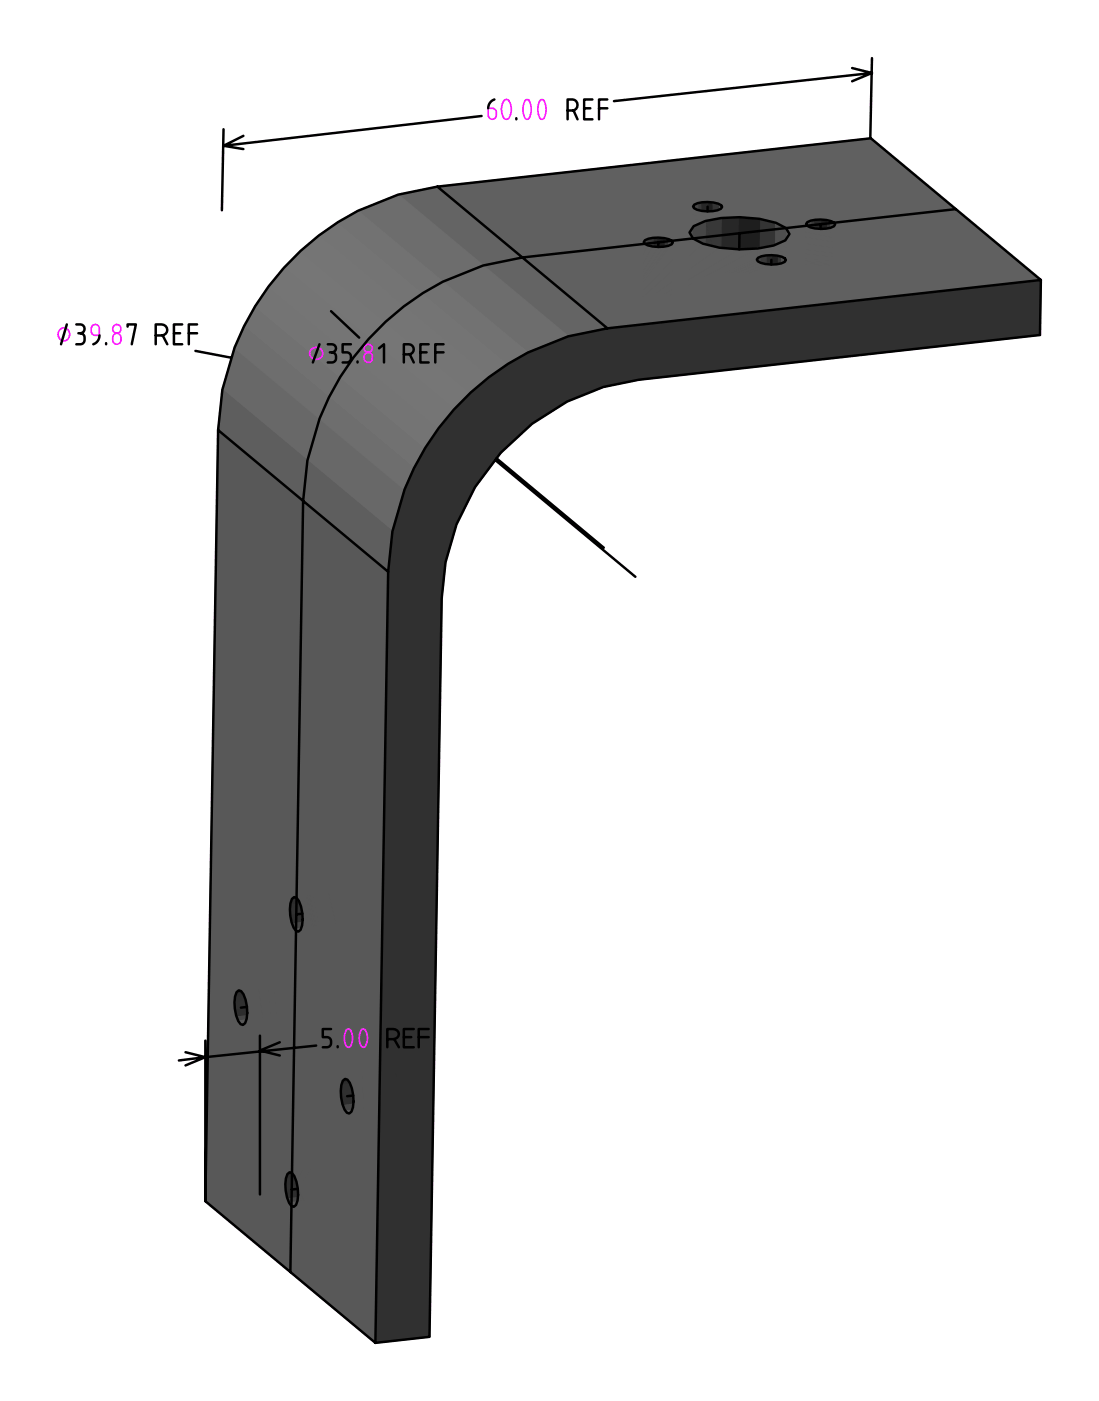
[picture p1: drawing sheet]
<svg xmlns="http://www.w3.org/2000/svg" width="95mm" height="121mm" viewBox="0 0 95 121" stroke-linecap="round" stroke-linejoin="round" font-family="sans-serif">
<g fill="#2c2c2c" stroke="#2c2c2c" stroke-width=".12">
<path d="M20.2 85.7l4.8-.9-.1 .4z"/>
<path d="M20.3 85.4l4.7-.6-4.8 .9z"/>
<path d="M29.5 93l4.6-.5-4.7 .9z"/>
<path d="M29.4 93.4l4.7-.9-.1 .3z"/>
<path d="M24.6 101.4l4.8-.9-.2 .4z"/>
<path d="M24.7 101l4.7-.5-4.8 .9z"/>
<path d="M25 77.7l4.8-.9-.2 .4z"/>
<path d="M25.1 77.3l4.7-.5-4.8 .9z"/>
</g>
<g fill="#454545" stroke="#454545" stroke-width=".12">
<path d="M20.3 87.4l4.7-.6-4.5 1z"/>
<path d="M20.5 87.8l4.5-1 .1 .5z"/>
<path d="M29.5 95l4.6-.5-4.5 1z"/>
<path d="M29.6 95.5l4.5-1 .2 .4z"/>
<path d="M24.7 103l4.6-.5-4.4 1z"/>
<path d="M24.9 103.5l4.4-1 .2 .5z"/>
<path d="M25.3 79.8l4.4-1 .2 .5z"/>
<path d="M25.1 79.3l4.6-.5-4.4 1z"/>
</g>
<g fill="#2f2f2f" stroke="#2f2f2f" stroke-width=".12">
<path d="M20.2 86.2l4.7-1-.1 .5z"/>
<path d="M20.2 85.7l4.7-.5-4.7 1z"/>
<path d="M29.4 93.4l4.6-.6-4.7 1z"/>
<path d="M29.3 93.8l4.7-1v.5z"/>
<path d="M24.5 101.9l4.7-1v.5z"/>
<path d="M24.6 101.4l4.6-.5-4.7 1z"/>
<path d="M24.9 78.2l4.7-1v.5z"/>
<path d="M25 77.7l4.6-.5-4.7 1z"/>
</g>
<g fill="#272727" stroke="#272727" stroke-width=".12">
<path d="M20.3 85.4l.2-.2 4.7-.5z"/>
<path d="M20.3 85.4l4.9-.7-.2 .1z"/>
<path d="M29.5 93l4.8-.7-.2 .2z"/>
<path d="M29.5 93l.2-.2 4.6-.5z"/>
<path d="M24.7 101l4.9-.7-.2 .2z"/>
<path d="M24.7 101l.2-.2 4.7-.5z"/>
<path d="M70.1 18.9l.4 4.7h-.4z"/>
<path d="M70.1 18.9h.5l-.1 4.7z"/>
<path d="M60.4 17.4l.4 4.7h-.5z"/>
<path d="M60.4 17.4h.5l-.1 4.7z"/>
<path d="M62.7 20.9l.8 2.5-.8 .1z"/>
<path d="M62.8 18.7h.8l-.9 2.2z"/>
<path d="M63.6 18.7l-.1 4.7-.8-2.5z"/>
<path d="M62 18.8l.7 2.1-.7 2.6z"/>
<path d="M62 18.8l.8-.1-.1 2.2z"/>
<path d="M62.7 20.9v2.6h-.7z"/>
<path d="M65.9 22l.4 4.7h-.5z"/>
<path d="M65.9 22h.5l-.1 4.7z"/>
<path d="M56.2 20.5l.4 4.7h-.5z"/>
<path d="M56.2 20.5l.4-.1v4.8z"/>
<path d="M25.1 77.3l4.9-.6-.2 .1z"/>
<path d="M25.1 77.3l.2-.1 4.7-.5z"/>
</g>
<g fill="#5a5a5a" stroke="#5a5a5a" stroke-width=".12">
<path d="M20.5 87.8l4.6-.5-4.4 .8z"/>
<path d="M20.7 88.1l4.4-.8 .2 .3z"/>
<path d="M29.6 95.5l4.7-.6-4.5 .8z"/>
<path d="M29.8 95.7l4.5-.8 .2 .3z"/>
<path d="M25.1 103.8l4.4-.8 .2 .2z"/>
<path d="M24.9 103.5l4.6-.5-4.4 .8z"/>
<path d="M25.5 80.1l4.4-.8 .2 .3z"/>
<path d="M25.3 79.8l4.6-.5-4.4 .8z"/>
</g>
<g fill="#2d2d2d" stroke="#2d2d2d" stroke-width=".12">
<path d="M20.3 87.4l4.6-1.1 .1 .5z"/>
<path d="M20.2 86.8l4.7-.5-4.6 1.1z"/>
<path d="M29.3 94.4l4.7-.5-4.5 1.1z"/>
<path d="M29.5 95l4.5-1.1 .1 .6z"/>
<path d="M24.6 102.4l4.6-.5-4.5 1.1z"/>
<path d="M24.7 103l4.5-1.1 .1 .6z"/>
<path d="M25 78.8l4.6-.6-4.5 1.1z"/>
<path d="M25.1 79.3l4.5-1.1 .1 .6z"/>
</g>
<g fill="#676767" stroke="#676767" stroke-width=".12">
<path d="M20.9 88.2l4.4-.6 .3 .1z"/>
<path d="M20.7 88.1l4.6-.5-4.4 .6z"/>
<path d="M30 95.8l4.5-.6 .2 .1z"/>
<path d="M29.8 95.7l4.7-.5-4.5 .6z"/>
<path d="M25.3 103.8l4.4-.6 .2 .1z"/>
<path d="M25.1 103.8l4.6-.6-4.4 .6z"/>
<path d="M25.5 80.1l4.6-.5-4.4 .5z"/>
<path d="M25.7 80.1l4.4-.5h.2z"/>
</g>
<g fill="#303030" stroke="#303030" stroke-width=".12">
<path d="M20.2 86.8l4.6-1.1 .1 .6z"/>
<path d="M20.2 86.2l4.6-.5-4.6 1.1z"/>
<path d="M29.3 93.8l4.7-.5-4.7 1.1z"/>
<path d="M29.3 94.4l4.7-1.1v.6z"/>
<path d="M24.6 102.4l4.6-1v.5z"/>
<path d="M24.5 101.9l4.7-.5-4.6 1z"/>
<path d="M32.6 96.5l3.4 .8-3.4 .4z"/>
<path d="M35.9 96.2l1.3 .9-1.2 .2z"/>
<path d="M35.9 96.2l1.4-.2-.1 1.1z"/>
<path d="M32.6 96.5l3.3-.3 .1 1.1z"/>
<path d="M32.6 97.7l4.3 17.3-4.6 .5z"/>
<path d="M36 97.3l1.2-.2-.3 17.9z"/>
<path d="M32.6 97.7l3.4-.4 .9 17.7z"/>
<path d="M32.7 89.8l3.2 6.4-3.3 .3z"/>
<path d="M35.6 89.5l1.7 6.5-1.4 .2z"/>
<path d="M35.6 89.5l1.8-.2-.1 6.7z"/>
<path d="M32.7 89.8l2.9-.3 .3 6.7z"/>
<path d="M78.5 25.3l11-1.2-11.1 2.7z"/>
<path d="M78.4 26.8l11.1-2.7z"/>
<path d="M78.4 26.8l11.1-2.7-11.1 6z"/>
<path d="M78.4 30.1l11.1-6v4.7z"/>
<path d="M61.6 27.2l16.9-1.9-17 5.6z"/>
<path d="M61.5 31l16.9-4.2z"/>
<path d="M61.5 30.9l16.9-4.1-16.9 4.2z"/>
<path d="M61.5 31l16.9-4.2-16.9 5.1z"/>
<path d="M61.5 31.9l16.9-5.1v3.3z"/>
<path d="M61.5 30.9l17-5.6-.1 1.5z"/>
<path d="M43.7 31.3l1.7-1-4.1 7z"/>
<path d="M52.3 28.2l-14.2 16v-.3z"/>
<path d="M52.3 28.2l-9.2 10.7-5 5.3z"/>
<path d="M54.9 32.7l6.6-1.8v.1z"/>
<path d="M51.9 33.3l9.6-2.4-6.6 1.8z"/>
<path d="M38.2 39.6l3.1-2.3-3.1 3.5z"/>
<path d="M52.3 28.2l-.4 5.1-3.1 1.2z"/>
<path d="M38.2 38.1l3.1-.8-3.1 1.6z"/>
<path d="M41.3 37.3l-3.2 6.6 .1-1.8z"/>
<path d="M41.3 37.3l11-9.1-14.2 15.7z"/>
<path d="M39 35.2l-.8 1.7v-.7z"/>
<path d="M39 35.2l2.3 2.1-3.1-.4z"/>
<path d="M54.9 32.7l6.6-1.7v.9z"/>
<path d="M38 48.4h.3l-.3 3.1z"/>
<path d="M40.5 33.8l.8 3.5-2.3-2.1z"/>
<path d="M51.9 33.3l9.7-6.1-.1 3.7z"/>
<path d="M52.3 28.2l9.3-1-9.7 6.1z"/>
<path d="M38.2 38.9l3.1-1.6-3.1 2.3z"/>
<path d="M43.1 38.9l-5 5.7v-.4z"/>
<path d="M43.1 38.9l-2.2 3-2.8 2.7z"/>
<path d="M38.1 44.6l2.8-2.7-2.8 4z"/>
<path d="M40.9 41.9l-1.6 3.2-1.2 .8z"/>
<path d="M38.2 36.9l3.1 .4-3.1 .8z"/>
<path d="M48.9 28.9l3.4-.7-11 9.1z"/>
<path d="M38.1 45.9l1.2-.8-1.3 3.3z"/>
<path d="M39.3 45.1l-1 3.3h-.3z"/>
<path d="M45.4 30.3l3.5-1.4-7.6 8.4z"/>
<path d="M41.3 37.3l-3.1 4.8v-1.3z"/>
<path d="M40.5 33.8l1.5-1.3-.7 4.8z"/>
<path d="M52.3 28.2l-3.5 6.3-3 2z"/>
<path d="M42 32.5l1.7-1.2-2.4 6z"/>
<path d="M52.3 28.2l-6.5 8.3-2.7 2.4z"/>
<path d="M25 78.8l4.6-1.1v.5z"/>
<path d="M24.9 78.2l4.7-.5-4.6 1.1z"/>
<path d="M38.2 40.8l-4.8 8.4 .4-3.5z"/>
<path d="M38.1 43.9v.3l-4.7 5z"/>
<path d="M38.2 39.6v1.2l-4.4 4.9z"/>
<path d="M34.8 42.1l3.4-2.5-4.4 6.1z"/>
<path d="M35.6 40.3l2.6-2.2v.8z"/>
<path d="M36.6 38.5l1.6-.4-2.6 2.2z"/>
<path d="M38.2 42.1l-.1 1.8-4.7 5.3z"/>
<path d="M38.2 36.2v.7l-.5-.1z"/>
<path d="M33.4 49.2l4 40.1-1.8 .2z"/>
<path d="M33.4 49.2l4.6 2.3-.6 37.8z"/>
<path d="M33.4 49.2l4.6-.8v3.1z"/>
<path d="M33.4 49.2l2.2 40.3-2.9 .3z"/>
<path d="M34.8 42.1l3.4-3.2v.7z"/>
<path d="M35.6 40.3l2.6-1.4-3.4 3.2z"/>
<path d="M38.1 44.2v.4l-4.7 4.6z"/>
<path d="M33.4 49.2l4.7-4.6v1.3z"/>
<path d="M36.6 38.5l1.6-1.6v1.2z"/>
<path d="M37.7 36.8l.5 .1-1.6 1.6z"/>
<path d="M33.4 49.2l4.7-3.3-.1 2.5z"/>
<path d="M38.2 40.8v1.3l-4.8 7.1z"/>
</g>
<g fill="#585858" stroke="#585858" stroke-width=".12">
<path d="M26.7 81.7l.4 .6 2.2 12.1z"/>
<path d="M20.1 72.9l.1 .2 .5 12.2z"/>
<path d="M20.1 72.9l.6 12.4-.2-.1z"/>
<path d="M20.2 86.8l.1 .6-2.6 15.9z"/>
<path d="M25.3 79.8l.2 .3-.4 20.8z"/>
<path d="M25 79.4l.1 .2v21.3z"/>
<path d="M26.1 80.9l.3 .4 2.9 13.1z"/>
<path d="M17.7 103.3l6.8-1.4 .1 .5z"/>
<path d="M25.6 102.2l6.7 13.3-6.7-12.7z"/>
<path d="M25.3 103.8l.2-.1 6.8 11.8z"/>
<path d="M27.6 82.9l.2 .3 1.9 9.6z"/>
<path d="M27.6 82.9l2.1 9.9-.2 .2z"/>
<path d="M21.3 87.1l3.3 14.3-3.4-13.8z"/>
<path d="M20.3 87.4l.2 .4-2.8 15.5z"/>
<path d="M22.5 76.2l.2 .1 2.4 24.6z"/>
<path d="M22.5 76.2l2.6 24.7-.2-.1z"/>
<path d="M25.1 79.6l.2 .2-.2 21.1z"/>
<path d="M25.6 102.8l6.7 12.7-6.7-12.2z"/>
<path d="M29.6 95.5l.2 .2-4.2 6.5z"/>
<path d="M29.8 95.7l2.5 19.8-6.7-13.3z"/>
<path d="M20.2 86.2v.6l-2.5 16.5z"/>
<path d="M20.4 73.3l.1 .2 .6 12.5z"/>
<path d="M20.4 73.3l.7 12.7-.2-.5z"/>
<path d="M17.7 103.3l6.9-1.9-.1 .5z"/>
<path d="M25.7 80.5l.4 .4 3.2 13.5z"/>
<path d="M27.3 82.6l.3 .3 1.9 10.1z"/>
<path d="M27.3 82.6l2.2 10.4-.1 .4z"/>
<path d="M29.3 94.4l.2 .6-3.9 7.2z"/>
<path d="M17.7 103.3l6.9-.9 .1 .6z"/>
<path d="M30 95.8l.2-.2 2.1 19.9z"/>
<path d="M27.2 82.4l.1 .2 2.1 10.8z"/>
<path d="M27.2 82.4l2.2 11-.1 .4z"/>
<path d="M17.7 103.3l7-.3 .2 .5z"/>
<path d="M18.2 70.4l1.6 2.1 .4 13.7z"/>
<path d="M18.2 70.4l2 15.8-2.5 17.1z"/>
<path d="M30.9 87.3l1.8 2.5-.4 25.7z"/>
<path d="M30.9 87.3l1.4 28.2-1.9-20.7z"/>
<path d="M20.5 87.8l.2 .3-3 15.2z"/>
<path d="M21.2 87.6l3.4 13.8-3.5-13.4z"/>
<path d="M20.7 88.1l.2 .1 3.7 13.2z"/>
<path d="M20.6 73.6l1.7 2.2 2.3 25.6z"/>
<path d="M20.6 73.6l4 27.8-3.3-14.3z"/>
<path d="M30.4 94.8l1.9 20.7-1.9-20.2z"/>
<path d="M20.5 73.5l.1 .1 .6 13z"/>
<path d="M20.5 73.5l.7 13.1-.1-.6z"/>
<path d="M25.1 103.8h.2l7 11.7z"/>
<path d="M28 83.5l.2 .2 1.9 9.5z"/>
<path d="M28 83.5l2.1 9.7-.2-.3z"/>
<path d="M25.5 80.1l3.8 14.3-4.2 6.5z"/>
<path d="M29.3 94.4l-3.7 7.8-.1-.6z"/>
<path d="M29.8 95.7l.2 .1 2.3 19.7z"/>
<path d="M28.3 83.8l2.4 3.3-.4 6.5z"/>
<path d="M29.3 94.4l-3.8 7.2-.2-.4z"/>
<path d="M20.2 73.1l.2 .2 .5 12.2z"/>
<path d="M20.2 73.1l.7 12.4-.2-.2z"/>
<path d="M24.9 103.5l7.4 12z"/>
<path d="M29.5 95l.1 .5-4 6.7z"/>
<path d="M25.6 103.3l6.7 12.2-6.8-11.8z"/>
<path d="M28.2 83.7l.1 .1 2 9.8z"/>
<path d="M28.2 83.7l2.1 9.9-.2-.4z"/>
<path d="M17.7 103.3l7.2 .2 7.4 12z"/>
<path d="M29.3 94.4l-4 6.8-.2-.3z"/>
<path d="M26.6 81.5l.1 .2 2.6 12.7z"/>
<path d="M27.1 82.3l2.2 11.5z"/>
<path d="M27.1 82.3l2.2 11.5v.6z"/>
<path d="M25.5 80.1l.2 .4 3.6 13.9z"/>
<path d="M22.7 76.3l2.3 3.1 .1 21.5z"/>
<path d="M19.8 72.5l.4 13.2z"/>
<path d="M19.8 72.5l.4 13.2v.5z"/>
<path d="M20.6 73.6l.7 13.5z"/>
<path d="M30.4 95.3l1.9 20.2-2.1-19.9z"/>
<path d="M30.8 87.3l-.4 7.5z"/>
<path d="M30.8 87.3l-.4 7.5v-.6z"/>
<path d="M20.9 88.2l.2-.2 3.5 13.4z"/>
<path d="M22.3 75.8l.1 .2 2.3 25z"/>
<path d="M22.3 75.8l2.4 25.2-.1 .4z"/>
<path d="M30.7 87.1l.1 .2-.4 6.9z"/>
<path d="M30.7 87.1l-.3 7.1-.1-.6z"/>
<path d="M20.7 88.1l3.9 13.3-6.9 1.9z"/>
<path d="M26.4 81.3l.2 .2 2.7 12.9z"/>
<path d="M22.4 76l.1 .2 2.4 24.6z"/>
<path d="M22.4 76l2.5 24.8-.2 .2z"/>
<path d="M19.9 72.7l.2 .2 .4 12.3z"/>
<path d="M19.9 72.7l.6 12.5-.2 .2z"/>
<path d="M19.8 72.5l.1 .2 .4 12.7z"/>
<path d="M19.8 72.5l.5 12.9-.1 .3z"/>
<path d="M27.8 83.2l.2 .3 1.9 9.4z"/>
<path d="M27.8 83.2l2.1 9.7-.2-.1z"/>
<path d="M18.8 37l8.3 45.3-1.1-3.7z"/>
<path d="M18.8 37l1.4 36.1-.1-.2z"/>
<path d="M18.8 37l6.5 40.2-.2 .1z"/>
<path d="M25 78.8l.1 .8-.1-.2z"/>
<path d="M25 78.8l.1 .8z"/>
<path d="M25.9 80l.5 1.3-.3-.4z"/>
<path d="M26 79.6l.4 1.7-.5-1.3z"/>
<path d="M18.8 37l6.2 40.7-.1 .5z"/>
<path d="M18.8 37l9 46.2-.2-.3z"/>
<path d="M18.8 37l3.9 39.3-.2-.1z"/>
<path d="M25.1 79.3l.2 .5-.2-.2z"/>
<path d="M18.8 37l6.7 40.2h-.2z"/>
<path d="M18.8 37l1.7 36.5-.1-.2z"/>
<path d="M25.7 80.1l.4 .8-.4-.4z"/>
<path d="M25.7 80.1l.2-.1 .2 .9z"/>
<path d="M18.8 37l6.3 40.3-.1 .4z"/>
<path d="M18.8 37l8.8 45.9-.3-.3z"/>
<path d="M18.8 37l8.5 45.6-.1-.2z"/>
<path d="M18.8 37l1 35.5-1.6-2.1z"/>
<path d="M33.4 49.2l-.7 40.6-1.8-2.5z"/>
<path d="M18.8 37l7.2 41.6z"/>
<path d="M18.8 37l6.2 41.8z"/>
<path d="M18.8 37l3.5 38.8-1.7-2.2z"/>
<path d="M18.8 37l1.8 36.6-.1-.1z"/>
<path d="M18.8 37l7.1 41-.2-.5z"/>
<path d="M18.8 37l9.4 46.7-.2-.2z"/>
<path d="M18.8 37l11.9 50.1-2.4-3.3z"/>
<path d="M18.8 37l14.6 12.2-2.7 37.9z"/>
<path d="M18.8 37l1.6 36.3-.2-.2z"/>
<path d="M18.8 37l9.5 46.8-.1-.1z"/>
<path d="M26 79.1l.7 2.6-.1-.2z"/>
<path d="M26 78.6l.7 3.1-.7-2.6z"/>
<path d="M18.8 37l8.4 45.4z"/>
<path d="M25.5 80.1h.2v.4z"/>
<path d="M18.8 37l6.2 42.4-2.3-3.1z"/>
<path d="M18.8 37l6.2 41.8v.6z"/>
<path d="M18.8 37l1 35.5z"/>
<path d="M18.8 37l6.9 40.5-.2-.3z"/>
<path d="M18.8 37l1.8 36.6z"/>
<path d="M33.4 49.2l-2.5 38.1z"/>
<path d="M18.8 37l3.6 39-.1-.2z"/>
<path d="M33.4 49.2l-2.6 38.1-.1-.2z"/>
<path d="M26 79.6l.6 1.9-.2-.2z"/>
<path d="M26 79.1l.6 2.4-.6-1.9z"/>
<path d="M18.8 37l3.7 39.2-.1-.2z"/>
<path d="M18.8 37l1.3 35.9-.2-.2z"/>
<path d="M18.8 37l1.1 35.7-.1-.2z"/>
<path d="M18.8 37l9.2 46.5-.2-.3z"/>
<path d="M26 78.6l1.1 3.7-.4-.6z"/>
</g>
<g fill="#343434" stroke="#343434" stroke-width=".12">
<path d="M71.1 18.9l.4 .1-.1 4.8z"/>
<path d="M71.1 18.9l.3 4.9-.4-.1z"/>
<path d="M61.4 17.4l.3 4.9-.4-.1z"/>
<path d="M61.4 17.4l.4 .1-.1 4.8z"/>
<path d="M65.3 18.8l1.5 .4-.1 4.7z"/>
<path d="M65.3 18.8l1.4 5.1-1.4-.3z"/>
<path d="M66.9 22l.4 .1-.1 4.7z"/>
<path d="M66.9 22l.3 4.8-.4-.1z"/>
<path d="M57.1 20.5l.4 .1v4.7z"/>
<path d="M57.1 20.5l.4 4.8-.5-.1z"/>
</g>
<g fill="#383838" stroke="#383838" stroke-width=".12">
<path d="M69.7 19l.4 4.6-.4 .1z"/>
<path d="M69.7 19l.4-.1v4.7z"/>
<path d="M60 17.5l.4-.1-.1 4.7z"/>
<path d="M60 17.5l.3 4.6-.4 .1z"/>
<path d="M60.7 19l1.3 4.5-1.4 .2z"/>
<path d="M60.7 19l1.3-.2v4.7z"/>
<path d="M65.5 22h.4l-.1 4.7z"/>
<path d="M65.5 22l.3 4.7-.4 .1z"/>
<path d="M55.8 20.5l.3 4.7-.4 .1z"/>
<path d="M55.8 20.5h.4l-.1 4.7z"/>
</g>
<g fill="#4e4e4e" stroke="#4e4e4e" stroke-width=".12">
<path d="M71.5 19l.3 .2-.1 4.7z"/>
<path d="M71.5 19l.2 4.9-.3-.1z"/>
<path d="M69.3 19.3l.1 4.5-.1 .2z"/>
<path d="M69.4 19.1v4.7l-.1-4.5z"/>
<path d="M59.6 17.8v4.5l-.1 .2z"/>
<path d="M59.7 17.6l-.1 4.7v-4.5z"/>
<path d="M61.8 17.5l.2 4.9-.3-.1z"/>
<path d="M61.8 17.5l.2 .2v4.7z"/>
<path d="M66.8 19.2l.8 .4-.1 4.8z"/>
<path d="M66.8 19.2l.7 5.2-.8-.5z"/>
<path d="M59.3 20l.3 4.2-.4 .5z"/>
<path d="M59.7 19.5l-.1 4.7-.3-4.2z"/>
<path d="M67.3 22.1l.2 .1-.1 4.8z"/>
<path d="M67.3 22.1l.1 4.9-.2-.2z"/>
<path d="M65.1 22.3v4.6l-.1 .2z"/>
<path d="M65.2 22.2l-.1 4.7v-4.6z"/>
<path d="M57.5 20.6l.3 .1-.1 4.7z"/>
<path d="M57.5 20.6l.2 4.8-.2-.1z"/>
<path d="M55.5 20.7l-.1 4.7v-4.6z"/>
<path d="M55.4 20.8v4.6l-.1 .2z"/>
</g>
<g fill="#464646" stroke="#464646" stroke-width=".12">
<path d="M69.4 19.1l.3-.1v4.7z"/>
<path d="M69.4 19.1l.3 4.6-.3 .1z"/>
<path d="M59.7 17.6l.2 4.6-.3 .1z"/>
<path d="M59.7 17.6l.3-.1-.1 4.7z"/>
<path d="M59.7 19.5l.9 4.2-1 .5z"/>
<path d="M59.7 19.5l1-.5-.1 4.7z"/>
<path d="M65.3 23.6l.1 3.2-.2 .1z"/>
<path d="M65.3 22.1l.2-.1-.2 1.6z"/>
<path d="M65.5 22l-.1 4.8-.1-3.2z"/>
<path d="M65.2 22.2l.1 1.4-.2 3.3z"/>
<path d="M65.2 22.2l.1-.1v1.5z"/>
<path d="M65.3 23.6l-.1 3.3h-.1z"/>
<path d="M55.5 20.7l.3-.2-.1 4.8z"/>
<path d="M55.5 20.7l.2 4.6-.3 .1z"/>
</g>
<g fill="#606060" stroke="#606060" stroke-width=".12">
<path d="M71.8 19.2v.1v4.7z"/>
<path d="M71.8 19.2v4.8l-.1-.1z"/>
<path d="M67.6 19.6l.2 5.3-.3-.5z"/>
<path d="M67.6 19.6l.3 .5-.1 4.8z"/>
<path d="M62 17.7l.1 .1-.1 4.7z"/>
<path d="M62 17.7v4.8v-.1z"/>
<path d="M67.5 22.2l.1 .2-.1 4.7z"/>
<path d="M67.5 22.2v4.9l-.1-.1z"/>
<path d="M57.8 20.7v4.9l-.1-.2z"/>
<path d="M57.8 20.7l.1 .2-.1 4.7z"/>
<path d="M61.8 17.5l13.1-5.6-12.9 5.8z"/>
<path d="M57.1 20.5h2.5l-2.1 .1z"/>
<path d="M61.4 17.4l13.5-5.5-13.1 5.6z"/>
<path d="M67.6 19.6l1.8-.5-.1 .2z"/>
<path d="M52.3 28.2l9.6-6.9 1.7 .1z"/>
<path d="M56.6 21.2h.5l-4.8 7z"/>
<path d="M65.2 21.4l1.2 .6h-.5z"/>
<path d="M61.3 18.2l.4-.1 .3 .7z"/>
<path d="M67.2 22.7l.3-.2 22 1.6z"/>
<path d="M52.3 28.2l8.2-7.2 1.4 .3z"/>
<path d="M74.9 11.9l-3.8 7h-.5z"/>
<path d="M52.3 28.2l12.9-5.7 .2 .1z"/>
<path d="M65.2 21.4l.7 .6h-.4z"/>
<path d="M66.8 22.7h.4l22.3 1.4z"/>
<path d="M71.8 19.3l17.7 4.8-17.8-4.6z"/>
<path d="M55.7 21.1l.4 .1-3.8 7z"/>
<path d="M74.9 11.9l-3.1 7.3-.3-.2z"/>
<path d="M57.5 21.1l.3-.1-5.5 7.2z"/>
<path d="M67.6 22.4l21.9 1.7-22-1.6z"/>
<path d="M52.3 28.2l12.9-6.8v.8z"/>
<path d="M37.6 16.1l22.4 1.4-.3 .1z"/>
<path d="M65.2 21.4l24.3 2.7-22.2-2z"/>
<path d="M65.2 21.4l2.1 .7z"/>
<path d="M60 18l2 .8z"/>
<path d="M52.3 28.2l11.3-6.8h1.6z"/>
<path d="M67.6 19.6l2.1-.1 .4 .2z"/>
<path d="M52.3 28.2l12.8-5.9 .1 .2z"/>
<path d="M63.6 18.7l11.3-6.8-9.6 6.9z"/>
<path d="M57.8 20.7l1.8-.2-1.7 .4z"/>
<path d="M37.6 16.1l22.1 3.4-.4 .5z"/>
<path d="M62.1 17.8l12.8-5.9-12.9 6.1z"/>
<path d="M74.9 11.9l-3.4 7.1-.4-.1z"/>
<path d="M37.6 16.1l21.7 3.9 .3 .5z"/>
<path d="M52.3 28.2l14.1-5.4 23.1 1.3z"/>
<path d="M62 18l12.9-6.1-12.9 6.9z"/>
<path d="M67.5 22.2l22 1.9-21.9-1.7z"/>
<path d="M70.6 19.7h.4l18.5 4.4z"/>
<path d="M74.9 11.9l-4.8 7-.4 .1z"/>
<path d="M71 19.7l.4-.1 18.1 4.5z"/>
<path d="M59.6 20.5l.9 .5-8.2 7.2z"/>
<path d="M37.6 16.1l22 4.4h-2.5z"/>
<path d="M74.9 11.9l-5.5 7.2-1.8 .5z"/>
<path d="M37.6 16.1l22.1 1.8 .3 .1z"/>
<path d="M37.6 16.1l24.4 2.7-1.3 .2z"/>
<path d="M37.6 16.1l22.1 1.5-.1 .2z"/>
<path d="M67.6 19.6l1.7-.3 .1 .1z"/>
<path d="M67.6 19.6l2.5 .1 19.4 4.4z"/>
<path d="M60.4 18.1l.5 .1 1.1 .6z"/>
<path d="M67.6 19.6l1.8-.2 .3 .1z"/>
<path d="M37.6 16.1l19.5 4.4-.5-.1z"/>
<path d="M61.7 18.1l.3-.1v.8z"/>
<path d="M74.9 11.9l-5.2 7.1-.3 .1z"/>
<path d="M57.1 21.2l.4-.1-5.2 7.1z"/>
<path d="M66.5 21.1l1.1-.4 21.9 3.4z"/>
<path d="M62 17.7l12.9-5.8-12.8 5.9z"/>
<path d="M37.6 16.1l22.8 1.3-.4 .1z"/>
<path d="M67.3 22.1l22.2 2-22-1.9z"/>
<path d="M37.6 16.1l17.9 4.6-.1 .1z"/>
<path d="M37.6 16.1l17.9 4.9-3.2 7.2z"/>
<path d="M65.2 21.4l1.3-.3 23 3z"/>
<path d="M65.2 21.4l.3 .6-.3 .2z"/>
<path d="M74.9 11.9l-3.1 7.4v-.1z"/>
<path d="M67.6 19.6l21.9 4.5-21.6-4z"/>
<path d="M37.6 16.1l19 4.3-.4 .1z"/>
<path d="M62 18.8l12.9-6.9-11.3 6.8z"/>
<path d="M52.3 28.2l13.1-5.6 .5 .1z"/>
<path d="M52.3 28.2l13.6-5.5 .5 .1z"/>
<path d="M57.9 20.9l1.7-.4-1.8 .5z"/>
<path d="M37.6 16.1l18.6 4.4h-.4z"/>
<path d="M60.9 17.4l14-5.5-13.5 5.5z"/>
<path d="M74.9 11.9l14.6 12.2-17.7-4.8z"/>
<path d="M74.9 11.9l-4.3 7h-.5z"/>
<path d="M67.9 20.1l21.6 4-21.9-3.4z"/>
<path d="M52.3 28.2l12.9-6-.1 .1z"/>
<path d="M60.9 18.2h.4l.7 .6z"/>
<path d="M57.5 20.6l2.1-.1-1.8 .2z"/>
<path d="M66.4 22.8l23.1 1.3z"/>
<path d="M37.6 16.1l22.4 1.9 2 .8z"/>
<path d="M55.5 21l.2 .1-3.4 7.1z"/>
<path d="M37.6 16.1l18.2 4.4-.3 .2z"/>
<path d="M70.1 19.7h.5l18.9 4.4z"/>
<path d="M57.8 21l1.8-.5-7.3 7.7z"/>
<path d="M37.6 16.1l23.1 2.9-1 .5z"/>
<path d="M37.6 16.1l22 1.7 .1 .1z"/>
<path d="M66.8 19.2l8.1-7.3-7.3 7.7z"/>
<path d="M60.4 17.4l14.5-5.5-14 5.5z"/>
<path d="M65.2 21.4l1.7 .6h-.5z"/>
<path d="M71.4 19.6l.3-.1 17.8 4.6z"/>
<path d="M56.1 21.2h.5l-4.3 7z"/>
<path d="M37.6 16.1l17.8 4.7 .1 .2z"/>
<path d="M65.3 18.8l9.6-6.9-8.1 7.3z"/>
<path d="M37.6 16.1l37.3-4.2-14.5 5.5z"/>
</g>
<g fill="#1e1e1e" stroke="#1e1e1e" stroke-width=".12">
<path d="M70.6 18.9l.4 4.8-.5-.1z"/>
<path d="M70.6 18.9h.5l-.1 4.8z"/>
<path d="M60.9 17.4l.4 4.8-.5-.1z"/>
<path d="M60.9 17.4h.5l-.1 4.8z"/>
<path d="M63.6 18.7l1.7 .1v4.8z"/>
<path d="M63.6 18.7l1.7 4.9-1.8-.2z"/>
<path d="M66.4 22h.5l-.1 4.7z"/>
<path d="M66.4 22l.4 4.7h-.5z"/>
<path d="M56.6 20.4l.5 .1-.1 4.7z"/>
<path d="M56.6 20.4l.4 4.8h-.4z"/>
</g>
<g fill="#767676" stroke="#767676" stroke-width=".12">
<path d="M24.4 23l6.6 4.4-.7 .6z"/>
<path d="M25.3 22.2l6 4.9-.3 .3z"/>
<path d="M25.3 22.2l5.7 5.2-6.6-4.4z"/>
<path d="M25.9 21.6l6 5-6.6-4.4z"/>
<path d="M25.3 22.2l6.6 4.4-.6 .5z"/>
<path d="M30.3 28l10.2 5.8-1.5 1.4z"/>
<path d="M31 27.4l.9-.8 8.6 7.2z"/>
<path d="M30.3 28l.7-.6 9.5 6.4z"/>
</g>
<g fill="#747474" stroke="#747474" stroke-width=".12">
<path d="M27.4 20.3l6.9 4.6-.7 .5z"/>
<path d="M27.4 20.3l7.9 4-1 .6z"/>
<path d="M27.4 20.3l1.7-1.2 6.2 5.2z"/>
<path d="M38.4 27.7l5.3 3.6-.5 .4z"/>
<path d="M34.7 24.7l.6-.4 3.1 3.4z"/>
<path d="M35.3 24.3l8.4 7-5.3-3.6z"/>
<path d="M33.6 25.4l9.6 6.3-1.2 .8z"/>
<path d="M34.3 24.9l.4-.2 3.7 3z"/>
<path d="M33.6 25.4l.7-.5 4.1 2.8z"/>
<path d="M33.6 25.4l4.8 2.3 4.8 4z"/>
<path d="M22 26.3l15.7 10.5-1.1 1.7z"/>
<path d="M23.1 24.6l14.6 12.2-15.7-10.5z"/>
</g>
<g fill="#646464" stroke="#646464" stroke-width=".12">
<path d="M34.2 16.7l3.4-.6 6.9 5.7z"/>
<path d="M34.2 16.7l8.4 5.4-1.7 .2z"/>
<path d="M34.2 16.7l10.3 5.1-1.9 .3z"/>
<path d="M42.6 22.1l1.9-.3 7.8 6.4z"/>
<path d="M40.9 22.3l1.7-.2 9.7 6.1z"/>
<path d="M40.9 22.3l11.4 5.9-3.4 .7z"/>
</g>
<g fill="#6d6d6d" stroke="#6d6d6d" stroke-width=".12">
<path d="M30.8 18.1l8 4.8-1.6 .6z"/>
<path d="M30.8 18.1l10.1 4.2-2.1 .6z"/>
<path d="M30.8 18.1l3.4-1.4 6.7 5.6z"/>
<path d="M37.2 23.5l11.7 5.4-3.5 1.4z"/>
<path d="M38.8 22.9l2.1-.6 8 6.6z"/>
<path d="M37.2 23.5l1.6-.6 10.1 6z"/>
</g>
<g fill="#727272" stroke="#727272" stroke-width=".12">
<path d="M29.1 19.1l1.7-1 6.4 5.4z"/>
<path d="M29.1 19.1l7 4.9-.8 .3z"/>
<path d="M29.1 19.1l8.1 4.4-1.1 .5z"/>
<path d="M36.1 24l1.1-.5 8.2 6.8z"/>
<path d="M35.3 24.3l.8-.3 9.3 6.3z"/>
<path d="M35.3 24.3l10.1 6-1.7 1z"/>
</g>
<g fill="#757575" stroke="#757575" stroke-width=".12">
<path d="M25.9 21.6l1.5-1.3 6.2 5.1z"/>
<path d="M25.9 21.6l6.7 4.5-.7 .5z"/>
<path d="M25.9 21.6l7.7 3.8-1 .7z"/>
<path d="M32.6 26.1l1-.7 8.4 7.1z"/>
<path d="M31.9 26.6l.7-.5 9.4 6.4z"/>
<path d="M31.9 26.6l10.1 5.9-1.5 1.3z"/>
<path d="M24.4 23l14.6 12.2-9.6-6.4z"/>
<path d="M29.4 28.8l9.6 6.4-.8 1z"/>
<path d="M24.4 23l5 5.8-5.8-4.8z"/>
<path d="M23.6 24l5.8 4.8-6.3-4.2z"/>
<path d="M29.4 28.8l8.8 7.4-.5 .6z"/>
<path d="M23.1 24.6l6.3 4.2 8.3 8z"/>
</g>
<g fill="#686868" stroke="#686868" stroke-width=".12">
<path d="M20.2 29.9l14.6 12.2-15.7-8.6z"/>
<path d="M19.1 33.5l15.7 8.6-1 3.6z"/>
</g>
<g fill="#717171" stroke="#717171" stroke-width=".12">
<path d="M21 28.1l15.6 10.4-1 1.8z"/>
<path d="M22 26.3l14.6 12.2-15.6-10.4z"/>
</g>
<g fill="#6e6e6e" stroke="#6e6e6e" stroke-width=".12">
<path d="M21 28.1l14.6 12.2-15.4-10.4z"/>
<path d="M20.2 29.9l15.4 10.4-.8 1.8z"/>
</g>
<g fill="#5e5e5e" stroke="#5e5e5e" stroke-width=".12">
<path d="M19.1 33.5l14.7 12.2-15-8.7z"/>
<path d="M18.8 37l15 8.7-.4 3.5z"/>
</g>
<g fill="none" stroke="#000" stroke-width=".21">
<path d="M19.2 11.1l-.1 7M20.9 11.7l-1.7 .8M37.6 16.1l14.7 12.1a21.9 21.9 0 0 0-18.9 21l-14.6-12.2a21.9 21.9 0 0 1 18.8-20.9l37.3-4.2 14.6 12.2v4.7l-34.6 3.9a19.7 19.7 0 0 0-16.9 18.8l-1.1 63.5-4.6 .5M41.4 10l-22.2 2.5 1.7 .3M42.5 8.6a.79 .79 0 0 0-.5 .7M44.4 10.2v.1M48.8 9.5h.5a.48 .48 0 0 0 .4-.5 .48 .48 0 0 0-.4-.4h-.5v1.7M49.3 9.5l.4 .8M50.2 9.3h.6M51 8.6h-.8v1.7h.8M51.5 9.3h.7M52.2 8.6h-.7v1.7"/>
<path d="M59.7 19.5a9.4 9.4 0 0 1 5.6-.7l1.5 .4 .8 .4 .3 .5-.3 .6a9.4 9.4 0 0 1-5.7 .6l-1.4-.3-.9-.5-.3-.5zM59.7 17.6a2.81 2.81 0 0 1 2.3 .1l.1 .1a1.33 1.33 0 0 1-1.2 .4 1.28 1.28 0 0 1-1.3-.4zM60.9 17.8v.4M69.4 19.1a2.81 2.81 0 0 1 2.4 .1v.1a1.33 1.33 0 0 1-1.2 .4 1.28 1.28 0 0 1-1.3-.4zM70.6 19.3v.4M73.3 5.9l1.7 .4M75 5l-.1 6.8M75 6.3l-22.2 2.4M75 6.3l-1.7 .7M82.2 18l-37.3 4.2a21.9 21.9 0 0 0-18.8 20.9l-1.1 66.3M5.7 27.9l-.5 1.7M6.6 27.9h.3a.39 .39 0 0 1 .4 .5 .39 .39 0 0 1-.6 .3"/>
<path d="M6.9 28.7a.5 .5 0 0 1 .4 .4 .5 .5 0 0 1-.3 .5h-.4M8.6 28.9a.79 .79 0 0 1-.6 .7M9.1 29.5v.1M11 28.1v-.2h.7l-.4 1.7M13.4 28.9h.5a.47 .47 0 0 0 .5-.5 .47 .47 0 0 0-.5-.5h-.5v1.7M14 28.8l.4 .8M15 28.7h.5M15.7 27.9h-.7v1.7h.7M16.2 28.7h.8M16.8 30.2l3 .6M17 27.9h-.8v1.7M18.8 37l-1.1 66.3 14.6 12.2"/>
<path d="M27.5 29.6l-.6 1.6M28.2 29.6h.3a.37 .37 0 0 1 .4 .5 .37 .37 0 0 1-.5 .2M28.5 26.8l2.4 2.2M28.5 30.3a.44 .44 0 0 1 .4 .4 .44 .44 0 0 1-.4 .5h-.3M30.2 29.6h-.7v.7h.3a.44 .44 0 0 1 .4 .4 .44 .44 0 0 1-.4 .5h-.3M30.8 31.1v.1M32.6 30l.4-.4v1.6M34.7 30.5h.5a.43 .43 0 0 0 .4-.4 .43 .43 0 0 0-.4-.5h-.5v1.6M35.2 30.5l.4 .7M36.2 30.3h.5M36.9 29.6h-.7v1.6h.7M37.4 30.3h.8"/>
<path d="M38.2 29.6h-.8v1.6M42.6 39.6l12.1 10M42.7 39.4l9.2 7.7M55.5 20.7a2.81 2.81 0 0 1 2.3 0l.1 .2a1.33 1.33 0 0 1-1.3 .3 1.28 1.28 0 0 1-1.2-.4zM56.6 20.8v.4M63.6 20.1v1.3M65.2 22.2a2.81 2.81 0 0 1 2.3 0l.1 .2a1.33 1.33 0 0 1-1.2 .4 1.28 1.28 0 0 1-1.3-.5zM66.4 22.4l-.1 .4M89.5 24.1l-37.2 4.1M33.4 49.2l-1.1 66.3M25.1 77.3l.2-.1h.2a3.1 3.1 0 0 1 .4 2.8l-.2 .1h-.2a3.1 3.1 0 0 1-.4-2.8zM26 78.6l-.5 .1"/>
<path d="M16 90.5l1.7 .4M17.7 89.5v13.8M17.7 90.9l-2.3 .3M17.7 90.9l-1.7 .8M20.3 85.4l.2-.2 .2 .1a3.1 3.1 0 0 1 .4 2.7l-.2 .2-.2-.1a3.1 3.1 0 0 1-.4-2.7zM21.2 86.6l-.5 .1M22.4 89.1v13.7M24.1 89.7l-1.7 .7 1.7 .4M27.2 89.9l-9.5 1M28.5 88.5h-.7v.7h.3a.44 .44 0 0 1 .4 .5 .44 .44 0 0 1-.4 .4h-.3M29 90v.1M29.5 93l.2-.2 .2 .1a3.1 3.1 0 0 1 .3 2.7l-.2 .2-.2-.1a3.1 3.1 0 0 1-.3-2.7z"/>
<path d="M30.4 94.2l-.5 .1M33.3 89.4h.5a.44 .44 0 0 0 .5-.4 .44 .44 0 0 0-.5-.5h-.5v1.6M33.9 89.4l.4 .7M34.7 89.2h.7M35.6 88.5h-.9v1.6h.9M36 89.2h.9M36.9 88.5h-.9v1.6M24.7 101l.2-.2 .2 .1a3.1 3.1 0 0 1 .4 2.8l-.2 .1h-.2a3.1 3.1 0 0 1-.4-2.8zM25.6 102.3h-.5"/>
</g>
<g fill="none" stroke="#ff19ff" stroke-width=".14">
<path d="M42 9.3h.4a.47 .47 0 0 1 .3 .5 .47 .47 0 0 1-.5 .4l-.2-.2zM43.3 8.7a.29 .29 0 0 1 .5 0 1.25 1.25 0 0 1-.2 1.6h-.1a1.2 1.2 0 0 1-.2-1.6zM45.2 8.6h.2a1.33 1.33 0 0 1 0 1.7h-.1a1.41 1.41 0 0 1-.1-1.7zM46.5 8.6h.2a1.33 1.33 0 0 1 0 1.7h-.1a1.41 1.41 0 0 1-.1-1.7zM5.1 28.4a.52 .52 0 0 1 .8 0 .52 .52 0 0 1 0 .7 .52 .52 0 0 1-.8 .1 .63 .63 0 0 1 0-.8zM8 28a.35 .35 0 0 1 .3-.1 .35 .35 0 0 1 .3 .4v.6h-.4a.49 .49 0 0 1-.4-.4 .49 .49 0 0 1 .2-.5zM9.8 28.8a.45 .45 0 0 1 .6 .2 .45 .45 0 0 1-.3 .6 .5 .5 0 0 1-.3-.8zM31.4 30.4a.4 .4 0 0 1 .6 .3 .4 .4 0 0 1-.6 .4l-.1-.3zM29.8 88.6l.2-.1a1.14 1.14 0 0 1 0 1.6h-.1a1.21 1.21 0 0 1-.1-1.5zM31.1 88.6l.2-.1a1.14 1.14 0 0 1 0 1.6h-.1a1.21 1.21 0 0 1-.1-1.5z"/>
<circle cx="10" cy="28.3" r=".37"/>
<circle cx="27.2" cy="30.4" r=".55"/>
<circle cx="31.7" cy="30" r=".35"/>
</g>
</svg>
